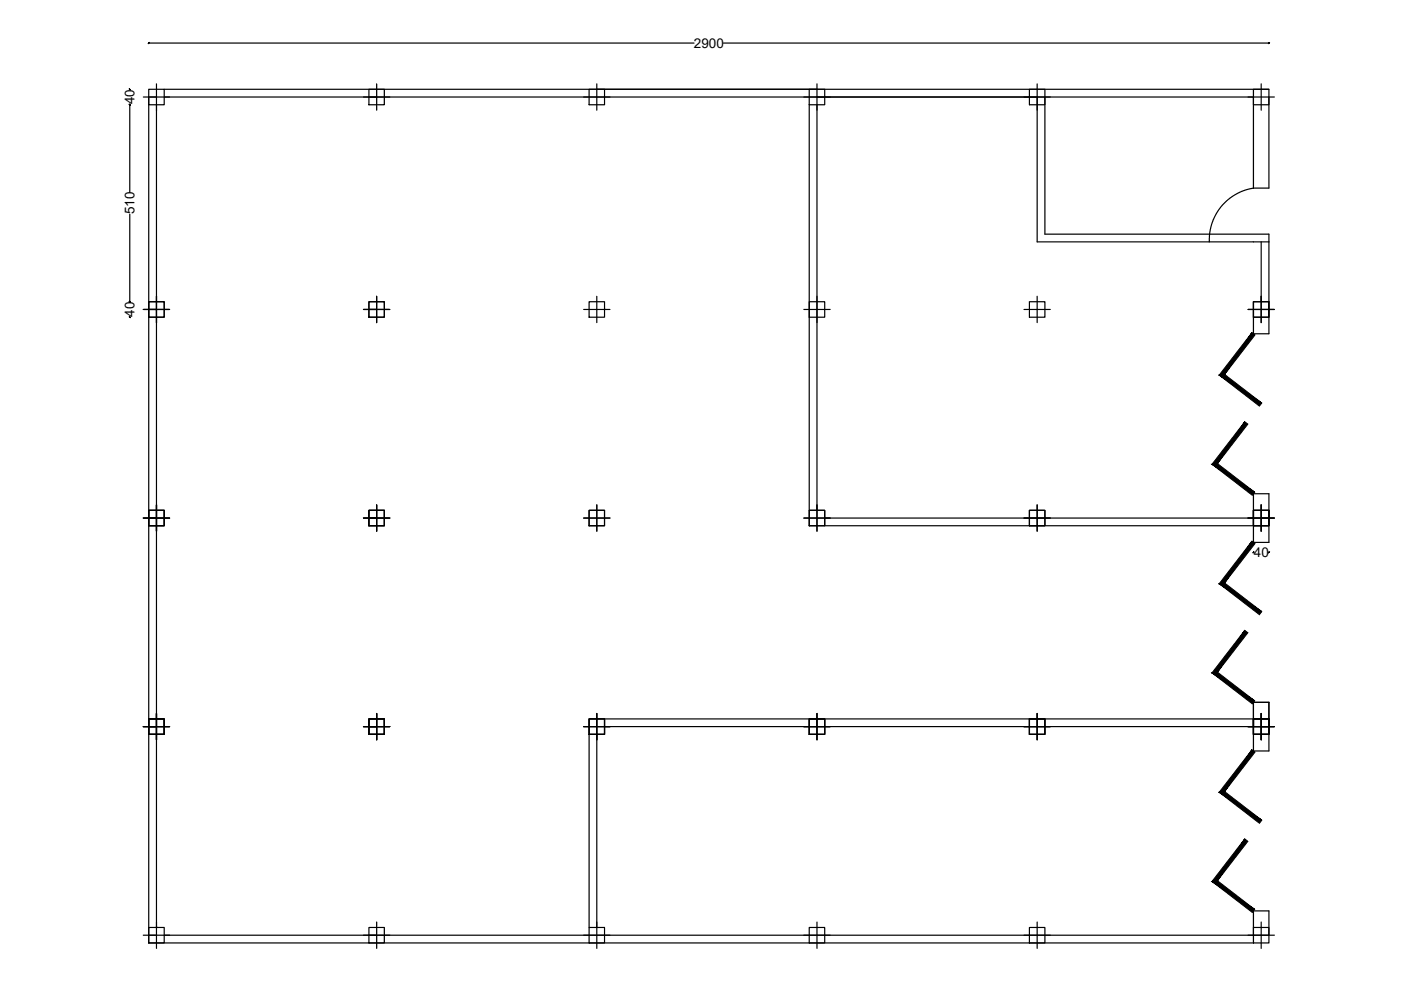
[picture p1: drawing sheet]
<svg xmlns="http://www.w3.org/2000/svg" width="297mm" height="210mm" viewBox="0 0 297 210" stroke-linecap="round" stroke-linejoin="round" font-family="sans-serif">
<defs><g id="words">
<g font-size="2.9">
<text x="147.1" y="10.1">2900</text>
<text x="28.5" y="22.1" transform="rotate(-90 28.5 22.1)">40</text>
<text x="28.5" y="45.5" transform="rotate(-90 28.5 45.5)">510</text>
<text x="28.5" y="67.2" transform="rotate(-90 28.5 67.2)">40</text>
<text x="265.8" y="118.1">40</text>
</g>
</g></defs>
<!-- layer: 0 -->
<g fill="none" stroke="#000" stroke-width=".25">
<path d="M27.5 18.9v.1M31.5 18.9h3.3v3.3h-3.3zM31.5 9.1h115.7M33.2 17.8v183.3M34.8 18.9h234.2M78.2 18.9h3.3v3.3h-3.3zM79.9 17.8v5.6M124.9 18.9h3.3v3.3h-3.3zM126.5 17.8v5.6M153.4 9.1h115.6M171.6 18.9h3.3v3.3h-3.3zM173.2 17.8v94.8"/>
<path d="M218.3 18.9h3.2v3.3h-3.2zM219.9 17.8v33.5h49.1M265.8 18.9h3.2v3.3h-3.2zM267.4 17.8v5.6M27.5 22.1v18.7M30.4 20.6h5.6M31.5 20.6v179.3M34.8 20.6h231v19.3M77.1 20.6h5.5M123.7 20.6h5.6M170.4 20.6h52.3M171.6 22.2v86"/>
<path d="M221.5 20.6v29h47.5v21.2h-3.2v-6.8M264.6 20.6h5.6M265.8 39.9a11.1 11.1 0 0 0-9.4 11.4M269 20.6v19.3h-3.2M27.5 45.4v18.7M267.4 51.3v17.1M27.5 67.2v.1M30.4 65.6h5.6M31.5 64h3.3v3.3h-3.3zM77.1 65.6h5.5M78.2 64h3.3v3.3h-3.3zM79.9 62.8v5.6"/>
<path d="M123.7 65.6h5.6M124.9 64h3.3v3.3h-3.3zM126.5 62.8v5.6M170.4 65.6h5.6M171.6 64h3.3v3.3h-3.3zM217.1 65.6h5.6M218.3 64h3.2v3.3h-3.2zM219.9 62.8v5.6M264.6 65.6h5.6M265.8 64h3.2v3.3h-3.2zM30.4 109.8h5.6M31.5 108.2h3.3v3.3h-3.3z"/>
<path d="M77.1 109.8h5.5M78.2 108.2h3.3v3.3h-3.3zM79.9 107v5.6M123.7 109.8h5.6M124.9 108.2h3.3v3.3h-3.3zM126.5 107v5.6M170.4 109.8h99.8M171.6 108.2h3.3v3.3h-3.3zM174.9 111.5h90.9M218.3 108.2h3.2v3.3h-3.2zM219.9 107v5.6M265.8 109.8v-5.1h3.2v5.1h-1.6"/>
<path d="M265.8 108.2h3.2v3.3h-3.2zM265.8 108.2v6.8h3.2v-6.8M265.8 117.1h.1M267.4 107v5.6M269 117.1h.1M30.4 154.1h5.6M31.5 152.4h3.3v3.3h-3.3zM77.1 154.1h5.5M78.2 152.4h3.3v3.3h-3.3zM79.9 151.3v5.6M123.7 154.1h146.5M124.9 152.4h3.3v3.3h-3.3z"/>
<path d="M124.9 155.7v40.9M126.5 151.3v49.8M128.2 152.4h137.6v6.8h3.2v-6.8M171.6 152.4h3.3v3.3h-3.3zM173.2 151.3v5.6M218.3 152.4h3.2v3.3h-3.2zM219.9 151.3v5.6M265.8 152.4h3.2v3.3h-3.2zM265.8 148.9v5.2v-5.2h3.2zM267.4 151.3v5.6M269 148.9v5.2h-1.6M30.4 198.3h5.6"/>
<path d="M31.5 196.6h3.3v3.3h-3.3zM31.5 199.9h234.3M34.8 198.3h234.2v-5.2h-3.2v5.2M77.1 198.3h5.5M78.2 196.6h3.3v3.3h-3.3zM79.9 195.5v5.6M123.7 198.3h5.6M124.9 196.6h3.3v3.3h-3.3zM170.4 198.3h5.6M171.6 196.6h3.3v3.3h-3.3zM173.2 195.5v5.6M217.1 198.3h5.6"/>
<path d="M218.3 196.6h3.2v3.3h-3.2zM219.9 195.5v5.6M264.6 198.3h5.6M265.8 196.6h3.2v3.3h-3.2zM267.4 195.5v5.6"/>
</g>
<g fill="#000" stroke="#000" stroke-width=".21">
<path d="M27.4 18.8l.2 .2zM27.4 18.8l.2 .2z"/>
<path d="M31.6 9l-.2 .2zM31.4 9.2l.2-.2z"/>
<path d="M268.9 9.2l.2-.2zM269.1 9l-.2 .2z"/>
<path d="M27.4 22.1l.2 .2zM27.4 22.1l.2 .2z"/>
<path d="M27.4 22.1l.2 .2zM27.4 22.1l.2 .2z"/>
<path d="M27.4 63.9l.2 .2zM27.4 63.9l.2 .2z"/>
<path d="M27.4 67.1l.2 .2zM27.4 67.2l.2 .1z"/>
<path d="M27.4 63.9l.2 .2zM27.4 63.9l.2 .2z"/>
<path d="M265.4 70.5l-5.8 8.9 6.5-8.4zM265.4 70.5l-5.8 8.9-1.1 .1zM258.5 79.5l9 6-7.9-6.1zM258.5 79.5l9 6-.5 .6z"/>
<path d="M263.9 89.4l-5.8 8.9 6.5-8.4zM263.9 89.4l-5.8 8.9-1.1 .1zM257 98.4l9 6-7.9-6.1zM257 98.4l9 6-.5 .6z"/>
<path d="M265.8 117l-.1 .2zM265.6 117.2l.2-.2z"/>
<path d="M265.4 114.7l-5.8 8.9 6.5-8.4zM265.4 114.7l-5.8 8.9-1.1 .2zM258.5 123.8l9 5.9-7.9-6.1zM258.5 123.8l9 5.9-.5 .6z"/>
<path d="M268.9 117.2l.2-.2zM269.1 117l-.2 .2z"/>
<path d="M263.9 133.7l-5.8 8.8 6.5-8.3zM263.9 133.7l-5.8 8.8-1.1 .2zM257 142.7l9 5.9-7.9-6.1zM257 142.7l9 5.9-.5 .6z"/>
<path d="M265.4 159l-5.8 8.8 6.5-8.3zM265.4 159l-5.8 8.8-1.1 .2zM258.5 168l9 5.9-7.9-6.1zM258.5 168l9 5.9-.5 .7z"/>
<path d="M263.9 177.9l-5.8 8.8 6.5-8.3zM263.9 177.9l-5.8 8.8-1.1 .2zM257 186.9l9 5.9-7.9-6.1zM257 186.9l9 5.9-.5 .7z"/>
</g>
<use href="#words"/>
</svg>
